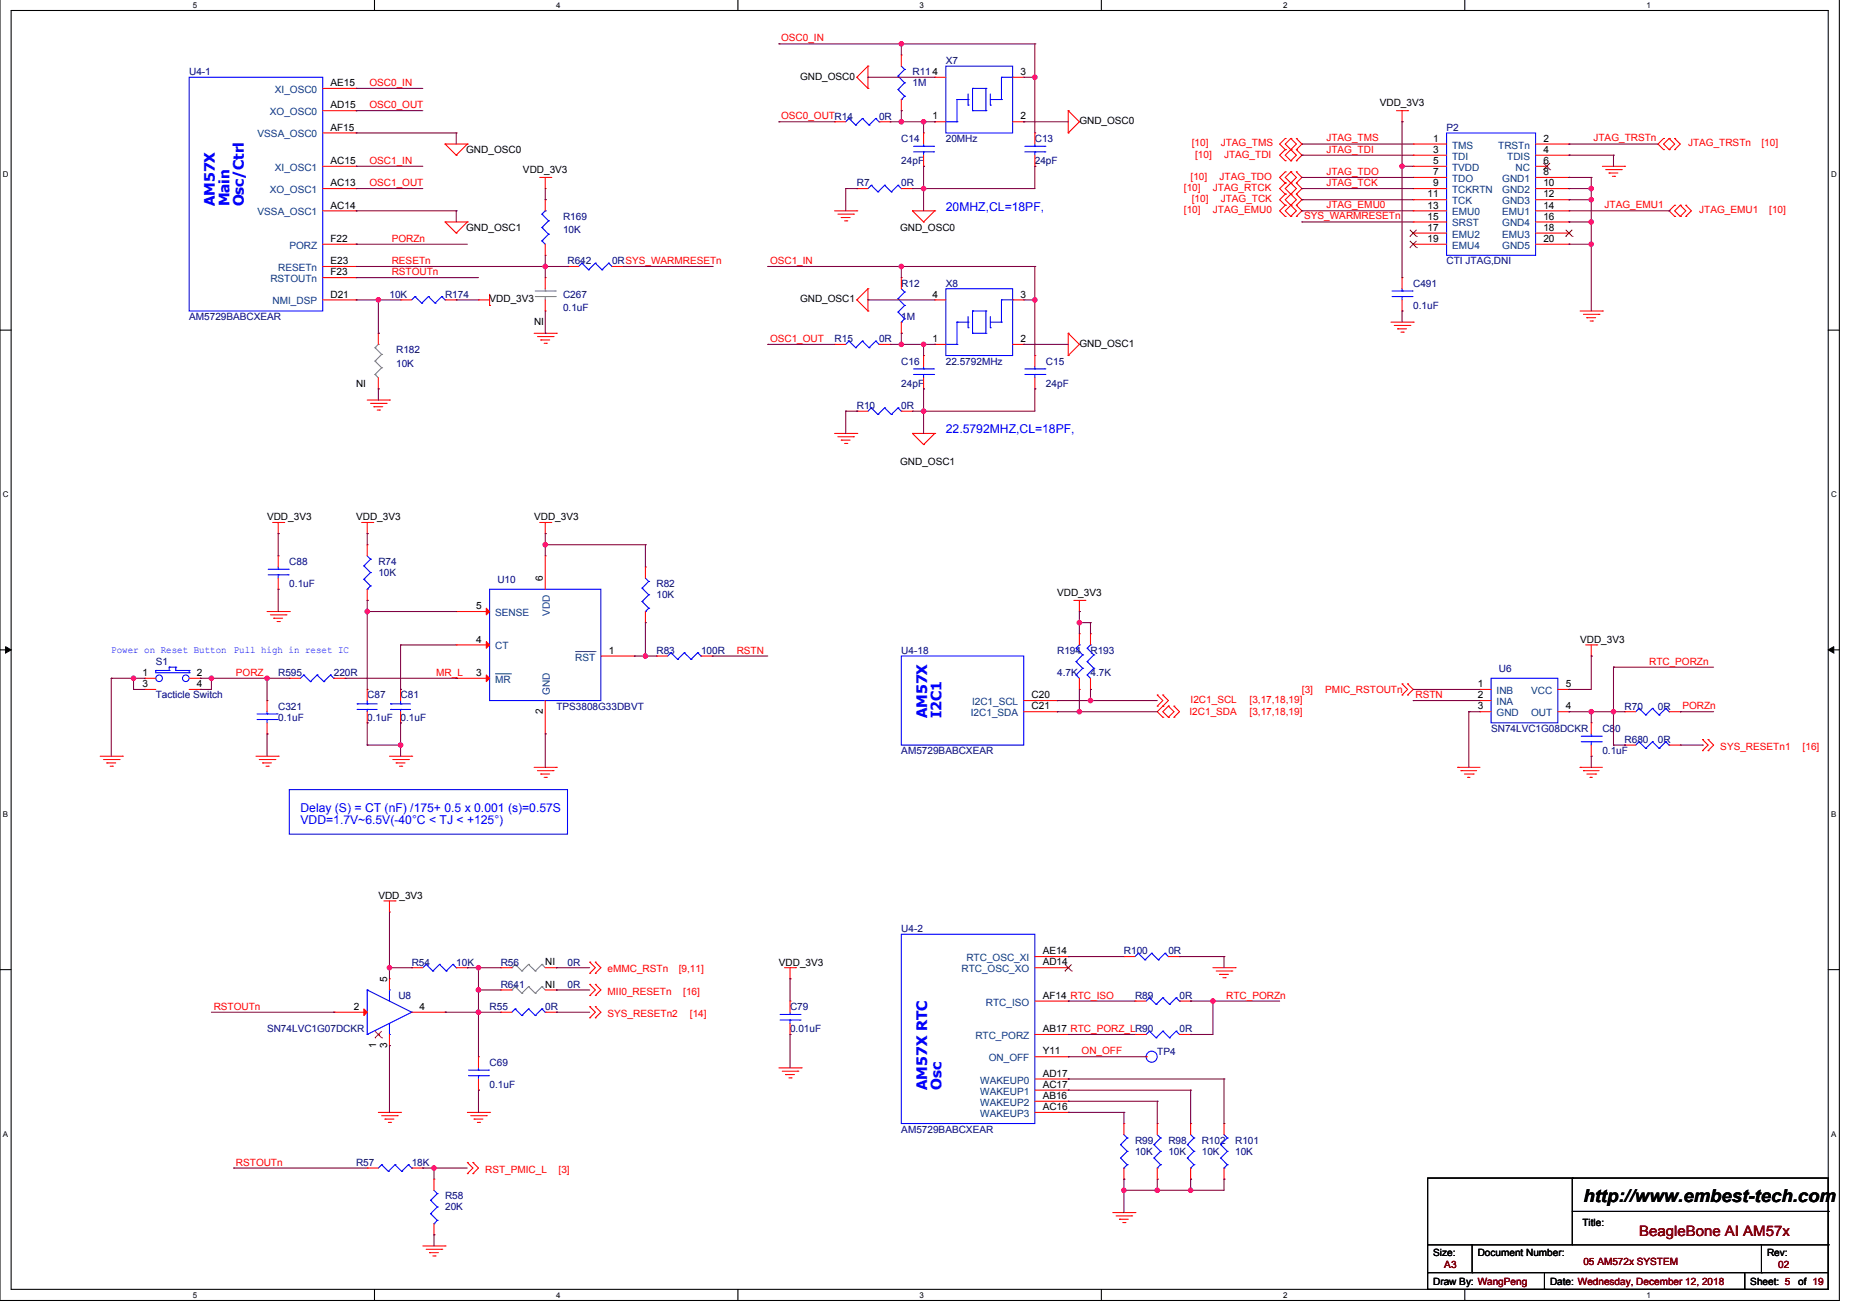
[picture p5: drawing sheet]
<svg xmlns="http://www.w3.org/2000/svg" width="297mm" height="210mm" viewBox="0 0 297 210" stroke-linecap="round" stroke-linejoin="round" font-family="sans-serif">
<defs><g id="words">
<text font-size="2.8" x="253" y="192">http://www.embest-tech.com</text>
<g font-size="2.3" fill="#00f">
<text x="34.4" y="33" transform="rotate(-90 34.4 33)">AM57X</text>
<text x="36.7" y="33" transform="rotate(-90 36.7 33)">Main</text>
<text x="39" y="33" transform="rotate(-90 39 33)">Osc/Ctrl</text>
<text x="148.1" y="114.8" transform="rotate(-90 148.1 114.8)">AM57X</text>
<text x="150.5" y="114.8" transform="rotate(-90 150.5 114.8)">I2C1</text>
<text x="148.1" y="174.1" transform="rotate(-90 148.1 174.1)">AM57X RTC</text>
<text x="150.5" y="174.1" transform="rotate(-90 150.5 174.1)">Osc</text>
</g>
<text font-size="2.3" fill="#800000" x="261.9" y="197.4">BeagleBone AI AM57x</text>
<g font-size="1.9" fill="#00f">
<text x="151.1" y="33.6">20MHZ,CL=18PF,</text>
<text x="151.1" y="69.2">22.5792MHZ,CL=18PF,</text>
<text x="48" y="129.7">Delay (S) = CT (nF) /175+ 0.5 x 0.001 (s)=0.57S</text>
<text x="48" y="131.7">VDD=1.7V~6.5V(-40°C &lt; TJ &lt; +125°)</text>
</g>
<g font-size="1.6" fill="#f00">
<text x="124.8" y="6.6">OSC0_IN</text>
<text x="59" y="13.7">OSC0_IN</text>
<text x="59" y="17.3">OSC0_OUT</text>
<text x="124.8" y="19">OSC0_OUTR14</text>
<text x="190.4" y="23.4">[10]</text>
<text x="195.1" y="23.4">JTAG_TMS</text>
<text x="211.9" y="22.6">JTAG_TMS</text>
<text x="254.6" y="22.6">JTAG_TRSTn</text>
<text x="269.7" y="23.4">JTAG_TRSTn</text>
<text x="281.5" y="23.4">[10]</text>
<text x="59" y="29.7">OSC1_OUT</text>
<text x="59" y="26.2">OSC1_IN</text>
<text x="190.2" y="28.7">[10]</text>
<text x="191" y="25.2">[10]</text>
<text x="194.9" y="28.7">JTAG_TDO</text>
<text x="195.6" y="25.2">JTAG_TDI</text>
<text x="211.9" y="27.9">JTAG_TDO</text>
<text x="211.9" y="24.4">JTAG_TDI</text>
<text x="211.9" y="29.7">JTAG_TCK</text>
<text x="189.2" y="30.5">[10]</text>
<text x="189.2" y="34.1">[10]</text>
<text x="190.4" y="32.3">[10]</text>
<text x="193.8" y="30.5">JTAG_RTCK</text>
<text x="193.8" y="34.1">JTAG_EMU0</text>
<text x="195.1" y="32.3">JTAG_TCK</text>
<text x="208.4" y="35">SYS_WARMRESETn</text>
<text x="211.9" y="33.3">JTAG_EMU0</text>
<text x="256.4" y="33.3">JTAG_EMU1</text>
<text x="271.5" y="34.1">JTAG_EMU1</text>
<text x="282.7" y="34.1">[10]</text>
<text x="62.6" y="38.7">PORZn</text>
<text x="62.6" y="42.2">RESETn</text>
<text x="62.6" y="44">RSTOUTn</text>
<text x="123" y="42.2">OSC1_IN</text>
<text x="123" y="54.6">OSC1_OUT</text>
<text x="37.7" y="108">PORZ</text>
<text x="69.7" y="107.9">MR_L</text>
<text x="117.7" y="104.4">RSTN</text>
<text x="263.5" y="106.2">RTC_PORZn</text>
<text x="190.2" y="112.3">I2C1_SCL</text>
<text x="199.7" y="112.3">[3,17,18,19]</text>
<text x="208" y="110.7">[3]</text>
<text x="211.8" y="110.7">PMIC_RSTOUTn</text>
<text x="226.2" y="111.6">RSTN</text>
<text x="268.8" y="113.3">PORZn</text>
<text x="190.1" y="114.2">I2C1_SDA</text>
<text x="199.7" y="114.2">[3,17,18,19]</text>
<text x="274.9" y="119.8">SYS_RESETn1</text>
<text x="288" y="119.8">[16]</text>
<text x="97.1" y="155.3">eMMC_RSTn</text>
<text x="108.5" y="155.3">[9,11]</text>
<text x="34.1" y="161.3">RSTOUTn</text>
<text x="97.1" y="158.9">MII0_RESETn</text>
<text x="109.2" y="158.9">[16]</text>
<text x="195.9" y="159.5">RTC_PORZn</text>
<text x="97.1" y="162.4">SYS_RESETn2</text>
<text x="110.2" y="162.4">[14]</text>
<text x="172.8" y="168.4">ON_OFF</text>
<text x="37.7" y="186.2">RSTOUTn</text>
<text x="77.5" y="187.3">RST_PMIC_L</text>
<text x="89.3" y="187.3">[3]</text>
</g>
<g font-size="1.6" fill="#000080">
<text x="151.1" y="10.2">X7</text>
<text x="30.2" y="12">U4-1</text>
<text x="145.8" y="12">R114</text>
<text x="145.8" y="13.8">1M</text>
<text x="140.5" y="19.1">0R</text>
<text x="144" y="22.7">C14</text>
<text x="151.1" y="22.7">20MHz</text>
<text x="165.4" y="22.7">C13</text>
<text x="231.1" y="20.9">P2</text>
<text x="136.9" y="29.8">R7</text>
<text x="144" y="29.8">0R</text>
<text x="144" y="26.2">24pF</text>
<text x="165.4" y="26.2">24pF</text>
<text x="90" y="35.1">R169</text>
<text x="90" y="37.3">10K</text>
<text x="62.2" y="47.6">10K</text>
<text x="71.1" y="47.6">R174</text>
<text x="90" y="47.6">C267</text>
<text x="90.7" y="42.2">R642</text>
<text x="97.8" y="42.2">0RSYS_WARMRESETn</text>
<text x="144" y="45.8">R12</text>
<text x="151.1" y="45.8">X8</text>
<text x="225.8" y="45.8">C491</text>
<text x="231.1" y="42.2">CTI JTAG,DNI</text>
<text x="30.2" y="51.1">AM5729BABCXEAR</text>
<text x="90" y="49.7">0.1uF</text>
<text x="144" y="51.1">1M</text>
<text x="225.8" y="49.3">0.1uF</text>
<text x="63.3" y="56.5">R182</text>
<text x="63.3" y="58.6">10K</text>
<text x="133.3" y="54.7">R15</text>
<text x="140.5" y="54.7">0R</text>
<text x="144" y="58.2">C16</text>
<text x="151.1" y="58.2">22.5792MHz</text>
<text x="167.1" y="58.2">C15</text>
<text x="136.9" y="65.3">R10</text>
<text x="144" y="61.8">24pF</text>
<text x="144" y="65.3">0R</text>
<text x="167.1" y="61.8">24pF</text>
<text x="46.2" y="90.2">C88</text>
<text x="46.2" y="93.8">0.1uF</text>
<text x="60.5" y="90.2">R74</text>
<text x="60.5" y="92">10K</text>
<text x="79.5" y="93.1">U10</text>
<text x="104.9" y="93.8">R82</text>
<text x="104.9" y="95.6">10K</text>
<text x="24.9" y="106.2">S1</text>
<text x="104.9" y="104.5">R83</text>
<text x="112" y="104.5">100R</text>
<text x="144" y="104.5">U4-18</text>
<text x="168.9" y="104.5">R194</text>
<text x="174.2" y="104.5">R193</text>
<text x="239.5" y="107.3">U6</text>
<text x="24.9" y="111.6">Tacticle Switch</text>
<text x="44.4" y="108">R595</text>
<text x="44.4" y="113.4">C321</text>
<text x="53.3" y="108">220R</text>
<text x="58.7" y="111.6">C87</text>
<text x="64" y="111.6">C81</text>
<text x="88.9" y="113.4">TPS3808G33DBVT</text>
<text x="168.9" y="108">4.7K</text>
<text x="174.2" y="108">4.7K</text>
<text x="259.6" y="113.4">R70</text>
<text x="264.9" y="113.4">0R</text>
<text x="44.4" y="115.1">0.1uF</text>
<text x="58.7" y="115.1">0.1uF</text>
<text x="64" y="115.1">0.1uF</text>
<text x="238.3" y="116.9">SN74LVC1G08DCKR</text>
<text x="256" y="116.9">C80</text>
<text x="259.6" y="118.7">R680</text>
<text x="264.9" y="118.7">0R</text>
<text x="144" y="120.5">AM5729BABCXEAR</text>
<text x="256" y="120.5">0.1uF</text>
<text x="144" y="148.9">U4-2</text>
<text x="65.8" y="154.2">R54</text>
<text x="72.9" y="154.2">10K</text>
<text x="80" y="154.2">R56</text>
<text x="90.7" y="154.2">0R</text>
<text x="179.6" y="152.5">R100</text>
<text x="186.7" y="152.5">0R</text>
<text x="63.6" y="159.6">U8</text>
<text x="78.2" y="161.4">R55</text>
<text x="80" y="157.8">R641</text>
<text x="87.1" y="161.4">0R</text>
<text x="90.7" y="157.8">0R</text>
<text x="126.2" y="161.4">C79</text>
<text x="181.4" y="159.6">R89</text>
<text x="188.5" y="159.6">0R</text>
<text x="42.7" y="164.9">SN74LVC1G07DCKR</text>
<text x="126.2" y="164.9">0.01uF</text>
<text x="188.5" y="164.9">0R</text>
<text x="78.2" y="170.2">C69</text>
<text x="78.2" y="173.8">0.1uF</text>
<text x="184.9" y="168.5">TP4</text>
<text x="144" y="180.9">AM5729BABCXEAR</text>
<text x="181.4" y="182.7">R99</text>
<text x="181.4" y="184.5">10K</text>
<text x="186.7" y="182.7">R98</text>
<text x="186.7" y="184.5">10K</text>
<text x="192" y="182.7">R102</text>
<text x="192" y="184.5">10K</text>
<text x="197.4" y="182.7">R101</text>
<text x="197.4" y="184.5">10K</text>
<text x="56.9" y="186.2">R57</text>
<text x="65.8" y="186.2">18K</text>
<text x="71.1" y="191.6">R58</text>
<text x="71.1" y="193.4">20K</text>
</g>
<g font-size="1.6">
<text x="163" y="12">3</text>
<text x="52.8" y="13.8">AE15</text>
<text x="52.8" y="17.3">AD15</text>
<text x="127.8" y="12.7">GND_OSC0</text>
<text x="220.5" y="17">VDD_3V3</text>
<text x="52.8" y="20.9">AF15</text>
<text x="149" y="19.1">1</text>
<text x="163" y="19.1">2</text>
<text x="172.5" y="19.8">GND_OSC0</text>
<text x="229" y="22.6">1</text>
<text x="246.6" y="22.6">2</text>
<text x="52.8" y="26.2">AC15</text>
<text x="52.8" y="29.8">AC13</text>
<text x="74.5" y="24.5">GND_OSC0</text>
<text x="83.6" y="27.6">VDD_3V3</text>
<text x="229" y="24.4">3</text>
<text x="229" y="26.2">5</text>
<text x="229" y="28">7</text>
<text x="229" y="29.8">9</text>
<text x="246.6" y="24.4">4</text>
<text x="246.6" y="26.2">6</text>
<text x="246.6" y="28">8</text>
<text x="246.6" y="29.8">10</text>
<text x="52.8" y="33.3">AC14</text>
<text x="228.1" y="31.5">11</text>
<text x="228.1" y="33.3">13</text>
<text x="228.1" y="35.1">15</text>
<text x="246.6" y="31.5">12</text>
<text x="246.6" y="33.3">14</text>
<text x="246.6" y="35.1">16</text>
<text x="52.8" y="38.6">F22</text>
<text x="74.5" y="36.9">GND_OSC1</text>
<text x="143.8" y="36.9">GND_OSC0</text>
<text x="228.1" y="36.9">17</text>
<text x="228.1" y="38.6">19</text>
<text x="246.6" y="36.9">18</text>
<text x="246.6" y="38.6">20</text>
<text x="52.8" y="42.2">E23</text>
<text x="52.8" y="47.5">D21</text>
<text x="52.8" y="44">F23</text>
<text x="149" y="47.5">4</text>
<text x="163" y="47.5">3</text>
<text x="78.2" y="48.3">VDD_3V3</text>
<text x="85.3" y="52">NI</text>
<text x="127.8" y="48.3">GND_OSC1</text>
<text x="149" y="54.6">1</text>
<text x="163" y="54.6">2</text>
<text x="172.5" y="55.4">GND_OSC1</text>
<text x="56.9" y="61.8">NI</text>
<text x="143.8" y="74.2">GND_OSC1</text>
<text x="42.7" y="83.1">VDD_3V3</text>
<text x="56.9" y="83.1">VDD_3V3</text>
<text x="85.3" y="83.1">VDD_3V3</text>
<text x="86.8" y="92.9" transform="rotate(-90 86.8 92.9)">6</text>
<text x="168.9" y="95.2">VDD_3V3</text>
<text x="76.1" y="97.3">5</text>
<text x="22.8" y="108">1</text>
<text x="31.5" y="108">2</text>
<text x="76.1" y="102.7">4</text>
<text x="76.1" y="108">3</text>
<text x="97.3" y="104.4">1</text>
<text x="252.5" y="102.7">VDD_3V3</text>
<text x="22.8" y="109.8">3</text>
<text x="31.5" y="109.8">4</text>
<text x="164.8" y="111.5">C20</text>
<text x="164.8" y="113.3">C21</text>
<text x="236.1" y="109.8">1</text>
<text x="236.1" y="111.5">2</text>
<text x="236.1" y="113.3">3</text>
<text x="250.2" y="109.8">5</text>
<text x="250.2" y="113.3">4</text>
<text x="86.8" y="114" transform="rotate(-90 86.8 114)">2</text>
<text x="60.5" y="143.6">VDD_3V3</text>
<text x="87.1" y="154.2">NI</text>
<text x="124.5" y="154.2">VDD_3V3</text>
<text x="166.6" y="152.4">AE14</text>
<text x="166.6" y="154.2">AD14</text>
<text x="56.5" y="161.3">2</text>
<text x="61.9" y="156.9" transform="rotate(-90 61.9 156.9)">5</text>
<text x="67" y="161.3">4</text>
<text x="87.1" y="157.8">NI</text>
<text x="166.6" y="159.5">AF14 RTC_ISO</text>
<text x="60.1" y="167.4" transform="rotate(-90 60.1 167.4)">1</text>
<text x="61.9" y="167.4" transform="rotate(-90 61.9 167.4)">3</text>
<text x="166.6" y="164.9">AB17 RTC_PORZ_LR90</text>
<text x="166.6" y="168.4">Y11</text>
<text x="166.6" y="172">AD17</text>
<text x="166.6" y="173.8">AC17</text>
<text x="166.6" y="175.5">AB16</text>
<text x="166.6" y="177.3">AC16</text>
<text x="252.8" y="195.8">Title:</text>
<text x="229" y="200.7">Size:</text>
<text x="236.1" y="200.7">Document Number:</text>
<text x="282.3" y="200.7">Rev:</text>
<text x="229" y="205.3">Draw By: WangPeng</text>
<text x="247.7" y="205.3">Date: Wednesday, December 12, 2018</text>
<text x="279.7" y="205.3">Sheet: 5</text>
<text x="287.3" y="205.3">of 19</text>
</g>
<g font-size="1.6" fill="#004080">
<text x="43.9" y="14.8">XI_OSC0</text>
<text x="41.2" y="22">VSSA_OSC0</text>
<text x="43.1" y="18.4">XO_OSC0</text>
<text x="232" y="23.7">TMS</text>
<text x="239.4" y="23.7">TRSTn</text>
<text x="43.9" y="27.3">XI_OSC1</text>
<text x="232" y="25.5">TDI</text>
<text x="232" y="27.3">TVDD</text>
<text x="232" y="29.1">TDO</text>
<text x="240" y="29.1">GND1</text>
<text x="240.8" y="25.5">TDIS</text>
<text x="242.2" y="27.3">NC</text>
<text x="41.2" y="34.4">VSSA_OSC1</text>
<text x="43.1" y="30.8">XO_OSC1</text>
<text x="232" y="30.8">TCKRTN</text>
<text x="232" y="32.6">TCK</text>
<text x="232" y="34.4">EMU0</text>
<text x="240" y="34.4">EMU1</text>
<text x="240" y="30.8">GND2</text>
<text x="240" y="32.6">GND3</text>
<text x="46.2" y="39.7">PORZ</text>
<text x="232" y="36.2">SRST</text>
<text x="232" y="38">EMU2</text>
<text x="232" y="39.7">EMU4</text>
<text x="240" y="38">EMU3</text>
<text x="240" y="36.2">GND4</text>
<text x="240" y="39.7">GND5</text>
<text x="43.2" y="45.1">RSTOUTn</text>
<text x="44.4" y="43.3">RESETn</text>
<text x="43.6" y="48.6">NMI_DSP</text>
<text x="79.1" y="98.4">SENSE</text>
<text x="87.9" y="98.4" transform="rotate(-90 87.9 98.4)">VDD</text>
<text x="79.1" y="103.7">CT</text>
<text x="91.9" y="105.5">RST</text>
<text x="79.1" y="109.1">MR</text>
<text x="87.9" y="111" transform="rotate(-90 87.9 111)">GND</text>
<text x="155.3" y="112.6">I2C1_SCL</text>
<text x="239.1" y="110.9">INB</text>
<text x="239.1" y="112.6">INA</text>
<text x="244.7" y="110.9">VCC</text>
<text x="155.1" y="114.4">I2C1_SDA</text>
<text x="239.1" y="114.4">GND</text>
<text x="244.7" y="114.4">OUT</text>
<text x="153.6" y="155.3">RTC_OSC_XO</text>
<text x="154.4" y="153.5">RTC_OSC_XI</text>
<text x="157.5" y="160.6">RTC_ISO</text>
<text x="155.9" y="166">RTC_PORZ</text>
<text x="156.6" y="173.1">WAKEUP0</text>
<text x="158" y="169.5">ON_OFF</text>
<text x="156.6" y="174.9">WAKEUP1</text>
<text x="156.6" y="176.6">WAKEUP2</text>
<text x="156.6" y="178.4">WAKEUP3</text>
</g>
<text font-size="1.6" fill="#00f" x="17.8" y="104.3">Power on Reset Button Pull high in reset IC</text>
<g font-size="1.6" fill="#800000">
<text x="230.8" y="202.6">A3</text>
<text x="253" y="202.1">05 AM572x SYSTEM</text>
<text x="284.1" y="202.6">02</text>
</g>
<g font-size="1.3">
<text x="30.8" y="1.2">5</text>
<text x="88.9" y="1.2">4</text>
<text x="146.9" y="1.2">3</text>
<text x="205" y="1.2">2</text>
<text x="263.1" y="1.2">1</text>
<text x=".4" y="28.3">D</text>
<text x="292.6" y="28.3">D</text>
<text x=".4" y="79.4">C</text>
<text x="292.6" y="79.4">C</text>
<text x=".4" y="130.5">B</text>
<text x="292.6" y="130.5">B</text>
<text x=".4" y="181.6">A</text>
<text x="292.6" y="181.6">A</text>
<text x="30.8" y="207.3">5</text>
<text x="88.9" y="207.3">4</text>
<text x="146.9" y="207.3">3</text>
<text x="205" y="207.3">2</text>
<text x="263.1" y="207.3">1</text>
</g>
</g></defs>
<path d="M0 -.1v207.8h293.9v-207.8M1.8 1.7h290.3v204.3h-290.3z" fill="none" stroke="#000" stroke-width=".17"/>
<g fill="#fff">
<path d="M30.8 .1h.7v1.4h-.7z"/>
<path d="M30.8 206.1h.7v1.5h-.7z"/>
</g>
<path d="M59.8 -.1v1.8M59.8 206v1.7" fill="none" stroke="#000" stroke-width=".17"/>
<g fill="#fff">
<path d="M88.9 .1h.7v1.4h-.7z"/>
<path d="M88.9 206.1h.7v1.5h-.7z"/>
</g>
<path d="M117.9 -.1v1.8M117.9 206v1.7" fill="none" stroke="#000" stroke-width=".17"/>
<g fill="#fff">
<path d="M146.9 .1h.7v1.4h-.7z"/>
<path d="M146.9 206.1h.7v1.5h-.7z"/>
</g>
<path d="M176 -.1v1.8M176 206v1.7" fill="none" stroke="#000" stroke-width=".17"/>
<g fill="#fff">
<path d="M205 .1h.7v1.4h-.7z"/>
<path d="M205 206.1h.7v1.5h-.7z"/>
</g>
<path d="M234.1 -.1v1.8M234.1 206v1.7" fill="none" stroke="#000" stroke-width=".17"/>
<g fill="#fff">
<path d="M263.1 .1h.7v1.4h-.7z"/>
<path d="M263.1 206.1h.7v1.5h-.7z"/>
<path d="M.4 27.2h1v1.4h-1z"/>
<path d="M292.6 27.2h.9v1.4h-.9z"/>
<path d="M.4 78.3h1v1.4h-1z"/>
<path d="M292.6 78.3h.9v1.4h-.9z"/>
</g>
<path d="M0 52.7h1.8M292.1 52.7h1.8" fill="none" stroke="#000" stroke-width=".17"/>
<g fill="#fff">
<path d="M.4 129.3h.9v1.5h-.9z"/>
<path d="M292.6 129.3h.8v1.5h-.8z"/>
</g>
<path d="M0 103.8h1.8M292.1 103.8h1.8" fill="none" stroke="#000" stroke-width=".17"/>
<path d="M.9 103.3l.9 .5-.9 .5zM292.1 103.8l.9-.5v1z" fill="#000" stroke="#000" stroke-width=".16"/>
<g fill="#fff">
<path d="M.4 180.4h.9v1.4h-.9z"/>
<path d="M292.6 180.4h.8v1.4h-.8z"/>
</g>
<g fill="none" stroke="#000" stroke-width=".17">
<path d="M0 154.9h1.8M292.1 154.9h1.8M228.1 188.2h64v17.8h-64zM228.1 198.9h64M235.2 198.9v4.4M251.2 188.2h.1M251.2 188.2v10.7M251.2 193.5h40.9M281.5 198.9v4.4M292.1 198.9h.1M292.1 193.5h.1M228.1 203.3h.1"/>
<path d="M228.1 203.3h64M235.2 203.3h.1M246.8 206h.1M246.8 203.3v2.7M278.8 206h.1M278.8 203.3v2.7M281.5 203.3h.1"/>
</g>
<g fill="none" stroke="#00f" stroke-width=".17">
<path d="M30.2 12.3h21.4v37.4h-21.4zM135.7 18.9h.1M135.7 18.9l-.6 .6M135.7 18.9l1 1.1M136.7 20h.1M137.8 18.9h.1M137.8 18.9l-1.1 1.1M137.8 18.9l1.1 1.1M138.9 20h.1M139.9 18.9h.1M139.9 18.9l-1 1.1M139.9 18.9l.6 .6"/>
<path d="M140.5 19.5h.1M143.5 12.2h.1M143.5 14.3h.1M143.5 12.2l1 1M143.5 14.3l1 1.1M144 15.9h.1M144 10.6l.5 .5M144.5 11.1h.1M144.5 13.2h.1M144.5 15.4h.1M144.5 11.1l-1 1.1M144.5 13.2l-1 1.1"/>
<path d="M144.5 15.4l-.5 .5M151.1 10.6h10.7v10.6h-10.7zM151.1 19.5h1.8M152.9 19.5h.1M152.9 15.9h.1M152.9 15.9h1.8M152.9 15.9v3.6M154.7 16.8h.1M154.7 15.9h.1M154.7 15v1.8M155.4 17.7h.1M155.4 14.1h.1"/>
<path d="M155.4 14.1v3.6M155.4 17.7h2.1M155.4 14.1h2.1M157.5 17.7h.1M157.5 14.1h.1M157.5 14.1v3.6M158.2 16.8h.1M158.2 15v1.8M158.2 15.9h1.8M160 15.9h.1M160 12.3h.1M160 12.3v3.6"/>
<path d="M160 12.3h1.8M161.8 12.3h.1M86.6 38.5h.1M86.6 36.3h.1M86.6 34.2h.1M86.6 38.5l.5 .5M86.6 36.3l1.1 1.1M86.6 34.2l1.1 1.1M87.1 33.7h.1M87.1 33.7l-.5 .5M87.7 37.4h.1M87.7 35.3h.1"/>
<path d="M87.7 37.4l-1.1 1.1M87.7 35.3l-1.1 1M139.2 29.6h.1M139.2 29.6l-.5 .5M139.2 29.6l1.1 1.1M140.3 30.7h.1M141.4 29.6h.1M141.4 29.6l-1.1 1.1M141.4 29.6l1 1.1M142.4 30.7h.1M143.5 29.6h.1M143.5 29.6l-1.1 1.1"/>
<path d="M143.5 29.6l.5 .5M144 30.1h.1M146 23.4h3.2M146 24.3h3.2M147.6 24.3h.1M147.6 23.4h.1M147.6 23v.4M147.6 24.3v.5M149.2 23.4h.1M149.2 24.3h.1M163.8 23.4h3.2M163.8 24.3h3.2"/>
<path d="M165.4 24.3h.1M165.4 23.4h.1M165.4 23v.4M165.4 24.3v.5M167 23.4h.1M167 24.3h.1M231.1 21.2h14.3v19.6h-14.3zM66.3 47.4h.1M66.3 47.4l-.5 .5M66.3 47.4l1.1 1M67.4 48.4h.1M68.5 47.4h.1"/>
<path d="M68.5 47.4l-1.1 1M68.5 47.4l1 1M69.5 48.4h.1M70.6 47.4h.1M70.6 47.4l-1.1 1M70.6 47.4l.5 .5M71.1 47.9h.1M93 42h.1M93 42l-.5 .6M93 42l1.1 1.1M94.1 43.1h.1M95.1 42h.1"/>
<path d="M95.1 42l-1 1.1M95.1 42l1.1 1.1M96.2 43.1h.1M97.3 42h.1M97.3 42l-1.1 1.1M97.3 42l.5 .6M97.8 42.6h.1M135.7 54.5h.1M135.7 54.5l-.6 .5M135.7 54.5l1 1M136.7 55.5h.1M137.8 54.5h.1"/>
<path d="M137.8 54.5l-1.1 1M137.8 54.5l1.1 1M138.9 55.5h.1M139.9 54.5h.1M139.9 54.5l-1 1M139.9 54.5l.6 .5M140.5 55h.1M143.5 47.7h.1M143.5 49.9h.1M143.5 47.7l1 1.1M143.5 49.9l1 1M144 51.5h.1"/>
<path d="M144 46.1l.5 .6M144.5 46.7h.1M144.5 48.8h.1M144.5 50.9h.1M144.5 46.7l-1 1M144.5 48.8l-1 1.1M144.5 50.9l-.5 .6M146 58.9h3.2M146 59.8h3.2M147.6 59.8h.1M147.6 58.9h.1M147.6 58.6v.3"/>
<path d="M147.6 59.8v.5M149.2 58.9h.1M149.2 59.8h.1M151.1 46.1h10.7v10.7h-10.7zM151.1 55h1.8M152.9 55h.1M152.9 51.5h.1M152.9 51.5v3.5M152.9 51.5h1.8M154.7 52.3h.1M154.7 51.5h.1M154.7 50.6v1.7"/>
<path d="M155.4 53.2h.1M155.4 49.7h.1M155.4 49.7v3.5M155.4 53.2h2.1M155.4 49.7h2.1M157.5 53.2h.1M157.5 49.7h.1M157.5 49.7v3.5M158.2 52.3h.1M158.2 50.6v1.7M158.2 51.5h1.8M160 51.5h.1"/>
<path d="M160 47.9h.1M160 47.9v3.6M160 47.9h1.8M161.8 47.9h.1M163.8 58.9h3.2M163.8 59.8h3.2M165.4 59.8h.1M165.4 58.9h.1M165.4 58.6v.3M165.4 59.8v.5M167 58.9h.1M167 59.8h.1"/>
<path d="M222.4 46.5h3.2M222.4 47.4h3.2M224 47.4h.1M224 46.5h.1M224 46.1v.4M224 47.4v.5M225.6 46.5h.1M225.6 47.4h.1M139.2 65.2h.1M139.2 65.2l-.5 .5M139.2 65.2l1.1 1M140.3 66.2h.1"/>
<path d="M141.4 65.2h.1M141.4 65.2l-1.1 1M141.4 65.2l1 1M142.4 66.2h.1M143.5 65.2h.1M143.5 65.2l-1.1 1M143.5 65.2l.5 .5M144 65.7h.1M42.9 90.9h3.1M42.9 91.8h3.1M44.4 91.8h.1M44.4 90.9h.1"/>
<path d="M44.4 90.6v.3M44.4 91.8v.6M46 90.9h.1M46 91.8h.1M58.1 90.4h.1M58.1 92.5h.1M58.1 90.4l1.1 1.1M58.1 92.5l1.1 1.1M58.7 94.1h.1M58.7 88.8l.5 .5M59.2 89.3h.1M59.2 91.5h.1"/>
<path d="M59.2 93.6h.1M59.2 89.3l-1.1 1.1M59.2 91.5l-1.1 1M59.2 93.6l-.5 .5M78.2 94.1h17.8v17.8h-17.8zM102.6 94h.1M102.6 96.1h.1M102.6 94l1.1 1M102.6 96.1l1.1 1.1M103.1 97.7h.1M103.1 92.4l.6 .5M103.7 92.9h.1"/>
<path d="M103.7 95h.1M103.7 97.2h.1M103.7 92.9l-1.1 1.1M103.7 95l-1.1 1.1M103.7 97.2l-.6 .5M24.9 107.1h.1M24.9 107.1v.4h5.3M24.9 107.1h2.1M27 106.6h.1M27 107.1h.1M27 106.6h1.1M27 106.6v.5"/>
<path d="M28.1 107.1h.1M28.1 106.6h.1M28.1 107.1h2.1M28.1 106.6v.5M30.2 107.5h.1M30.2 107.1h.1M30.2 107.1v.4M41.1 114h3.2M41.1 114.9h3.2M42.7 114.9h.1M42.7 114h.1M42.7 113.7v.3"/>
<path d="M42.7 114.9v.6M44.3 114h.1M44.3 114.9h.1M48.5 107.8h.1M48.5 107.8l-.5 .6M48.5 107.8l1.1 1.1M49.6 108.9h.1M50.7 107.8h.1M50.7 107.8l-1.1 1.1M50.7 107.8l1 1.1M51.7 108.9h.1M52.8 107.8h.1"/>
<path d="M52.8 107.8l-1.1 1.1M52.8 107.8l.5 .6M53.3 108.4h.1M57.1 113.3h.1M57.1 112.4h.1M57.1 113.3h3.2M57.1 112.4h3.2M58.7 112.4h.1M58.7 113.3h.1M58.7 111.9v.5M58.7 113.3v.4M62.4 113.3h.1"/>
<path d="M62.4 112.4h.1M62.4 113.3h3.2M62.4 112.4h3.2M64 112.4h.1M64 113.3h.1M64 111.9v.5M64 113.3v.4M107.2 104.3h.1M107.2 104.3l-.5 .5M107.2 104.3l1.1 1M108.3 105.3h.1M109.3 104.3h.1"/>
<path d="M109.3 104.3l-1 1M109.3 104.3l1.1 1M110.4 105.3h.1M111.5 104.3h.1M111.5 104.3l-1.1 1M111.5 104.3l.5 .5M112 104.8h.1M144 104.8h19.6v14.2h-19.6zM171.9 107.8h.1M171.9 105.7h.1M171.9 103.6h.1M171.9 107.8l.6 .6"/>
<path d="M171.9 105.7l1.1 1.1M171.9 103.6l1.1 1M172.5 103h.1M172.5 103l-.6 .6M173 106.8h.1M173 104.6h.1M173 106.8l-1.1 1M173 104.6l-1.1 1.1M173.7 107.8h.1M173.7 105.7h.1M173.7 103.6h.1M173.7 107.8l.5 .6"/>
<path d="M173.7 105.7l1.1 1.1M173.7 103.6l1.1 1M174.2 103h.1M174.2 103l-.5 .6M174.8 106.8h.1M174.8 104.6h.1M174.8 106.8l-1.1 1M174.8 104.6l-1.1 1.1M238.3 108.4h10.6v7.1h-10.6zM252.7 117.6h3.2M252.7 118.5h3.2M254.3 118.5h.1"/>
<path d="M254.3 117.6h.1M254.3 117.2v.4M254.3 118.5v.5M255.9 117.6h.1M255.9 118.5h.1M261.9 113.2h.1M261.9 118.5h.1M261.9 113.2l-.5 .5M261.9 113.2l1.1 1M261.9 118.5l-.5 .5M261.9 118.5l1.1 1.1M263 114.2h.1"/>
<path d="M263 119.6h.1M264 113.2h.1M264 118.5h.1M264 113.2l-1 1M264 113.2l1.1 1M264 118.5l-1 1.1M264 118.5l1.1 1.1M265.1 114.2h.1M265.1 119.6h.1M266.2 113.2h.1M266.2 118.5h.1M266.2 113.2l-1.1 1"/>
<path d="M266.2 113.2l.5 .5M266.2 118.5l-1.1 1.1M266.2 118.5l.5 .5M266.7 113.7h.1M266.7 119h.1M46.2 126.1h44.5v7.1h-44.5zM58.7 158.1h.1M58.7 158.1v7.2M58.7 158.1l7.1 3.6M62.2 158.1h.1M62.2 158.1v1.8M68.1 154.1h.1"/>
<path d="M68.1 154.1l-.5 .5M68.1 154.1l1.1 1M69.2 155.1h.1M70.2 154.1h.1M70.2 154.1l-1 1M70.2 154.1l1.1 1M71.3 155.1h.1M72.4 154.1h.1M72.4 154.1l-1.1 1M72.4 154.1l.5 .5M72.9 154.6h.1M144 149.2h21.4v30.3h-21.4z"/>
<path d="M181.9 152.3h.1M181.9 152.3l-.5 .5M181.9 152.3l1.1 1M183 153.3h.1M183.7 159.4h.1M183.7 159.4l-.6 .5M183.7 159.4l1 1M184 152.3h.1M184 152.3l-1 1M184 152.3l1.1 1M185.1 153.3h.1M185.8 159.4h.1"/>
<path d="M185.8 159.4l-1.1 1M185.8 159.4l1.1 1M186.2 152.3h.1M186.2 152.3l-1.1 1M186.2 152.3l.5 .5M186.7 152.8h.1M187.9 159.4h.1M187.9 159.4l-1 1M187.9 159.4l.6 .5M188.5 159.9h.1M58.7 165.3h.1M62.2 165.3h.1"/>
<path d="M62.2 163.5v1.8M65.8 161.7h.1M65.8 161.7l-7.1 3.6M74.9 170.9h3.2M74.9 171.8h3.2M76.5 171.8h.1M76.5 170.9h.1M76.5 170.6v.3M76.5 171.8v.6M78.1 170.9h.1M78.1 171.8h.1M82.3 161.2h.1"/>
<path d="M82.3 161.2l-.5 .5M82.3 161.2l1.1 1M83.4 162.2h.1M84.5 161.2h.1M84.5 161.2l-1.1 1M84.5 161.2l1 1M85.5 162.2h.1M86.6 161.2h.1M86.6 161.2l-1.1 1M86.6 161.2l.5 .5M87.1 161.7h.1M124.6 162.1h3.2"/>
<path d="M124.6 162.9h3.2M126.2 162.9h.1M126.2 162.1h.1M126.2 161.7v.4M126.2 162.9v.6M127.8 162.1h.1M127.8 162.9h.1M183.7 164.7h.1M183.7 164.7l-.6 .6M183.7 164.7l1 1.1M184.7 160.4h.1M184.7 165.8h.1"/>
<path d="M185.8 164.7h.1M185.8 164.7l-1.1 1.1M185.8 164.7l1.1 1.1M186.9 160.4h.1M186.9 165.8h.1M187.9 164.7h.1M187.9 164.7l-1 1.1M187.9 164.7l.6 .6M188.5 165.3h.1M61 186.1h.1M61 186.1l-.5 .5M61 186.1l1.1 1"/>
<path d="M62.1 187.1h.1M63.1 186.1h.1M63.1 186.1l-1 1M63.1 186.1l1.1 1M64.2 187.1h.1M65.3 186.1h.1M65.3 186.1l-1.1 1M65.3 186.1l.5 .5M65.8 186.6h.1M68.8 191.7h.1M68.8 193.9h.1M68.8 191.7l1.1 1.1"/>
<path d="M68.8 193.9l1.1 1M69.3 195.5h.1M69.3 190.1l.6 .6M69.9 190.7h.1M69.9 192.8h.1M69.9 194.9h.1M69.9 190.7l-1.1 1M69.9 192.8l-1.1 1.1M69.9 194.9l-.6 .6M179 182.9h.1M179 185h.1M179 182.9l1.1 1"/>
<path d="M179 185l1.1 1.1M179.6 186.6h.1M179.6 181.3l.5 .5M180.1 181.8h.1M180.1 183.9h.1M180.1 186.1h.1M180.1 181.8l-1.1 1.1M180.1 183.9l-1.1 1.1M180.1 186.1l-.5 .5M184.4 182.9h.1M184.4 185h.1M184.4 182.9l1 1"/>
<path d="M184.4 185l1 1.1M184.9 186.6h.1M184.9 181.3l.5 .5M185.4 181.8h.1M185.4 183.9h.1M185.4 186.1h.1M185.4 181.8l-1 1.1M185.4 183.9l-1 1.1M185.4 186.1l-.5 .5M189.7 182.9h.1M189.7 185h.1M189.7 182.9l1.1 1"/>
<path d="M189.7 185l1.1 1.1M190.2 186.6h.1M190.2 181.3l.6 .5M190.8 181.8h.1M190.8 183.9h.1M190.8 186.1h.1M190.8 181.8l-1.1 1.1M190.8 183.9l-1.1 1.1M190.8 186.1l-.6 .5M195.1 182.9h.1M195.1 185h.1M195.1 182.9l1 1"/>
<path d="M195.1 185l1 1.1M195.6 186.6h.1M195.6 181.3l.5 .5M196.1 181.8h.1M196.1 183.9h.1M196.1 186.1h.1M196.1 181.8l-1 1.1M196.1 183.9l-1 1.1M196.1 186.1l-.5 .5"/>
<circle cx="25.4" cy="108.4" r=".53"/>
<circle cx="29.7" cy="108.4" r=".53"/>
<circle cx="184" cy="168.8" r=".88"/>
</g>
<g fill="none" stroke="#f00" stroke-width=".17">
<path d="M51.6 17.7h5.3M51.6 14.1h5.3M56.9 14.1h.1M56.9 17.7h.1M133.3 19.5h.1M133.3 19.5h1.8M136.9 12.3h.1M136.9 12.3l1.8 1.8M138.7 10.6h.1M138.7 14.1h.1M138.7 10.6v3.5M138.7 10.6l-1.8 1.7"/>
<path d="M140.5 19.5h1.7M142.2 19.5h.1M144 8.8h.1M144 17.7h.1M144 8.8v1.8M144 15.9v1.8M149.4 19.5h.1M149.4 12.3h.1M149.4 19.5h1.7M149.4 12.3h1.7M161.8 19.5h1.8M161.8 12.3h1.8"/>
<path d="M163.6 12.3h.1M163.6 19.5h.1M170.7 17.7h.1M170.7 17.7v3.5M170.7 17.7l1.8 1.8M172.5 19.5h.1M172.5 19.5l-1.8 1.7M223.1 17.7h1.8M224 19.5h.1M224 17.7v1.8M224.9 17.7h.1M51.6 33.7h5.3"/>
<path d="M51.6 26.6h5.3M51.6 39h5.3M51.6 21.2h5.3M51.6 30.1h5.3M56.9 39h.1M56.9 21.2h.1M56.9 33.7h.1M56.9 26.6h.1M56.9 30.1h.1M71.1 23h.1M71.1 35.5h.1M71.1 23h3.6"/>
<path d="M71.1 23l1.8 1.8M71.1 35.5h3.6M71.1 35.5l1.8 1.7M72.9 24.8h.1M72.9 37.2h.1M74.7 23h.1M74.7 35.5h.1M74.7 23l-1.8 1.8M74.7 35.5l-1.8 1.7M86.2 28.3h1.8M87.1 30.1h.1M87.1 31.9h.1"/>
<path d="M87.1 28.3v1.8M87.1 31.9v1.8M87.1 39v1.8M88 28.3h.1M133.3 33.7h3.6M133.9 34.2h2.5M134.4 34.7h.1M134.4 34.7h1.4M134.9 35.3h.4M135.3 35.3h.1M136.4 34.2h.1M136.9 33.7h.1"/>
<path d="M136.9 30.1h.1M136.9 30.1h1.8M144 30.1h1.8M145.8 33.7h.1M145.8 30.1h.1M145.8 33.7h3.6M145.8 33.7l1.8 1.8M147.6 35.5h.1M147.6 21.2h.1M147.6 26.6h.1M147.6 21.2v1.8M147.6 24.8v1.8"/>
<path d="M149.4 33.7h.1M149.4 33.7l-1.8 1.8M165.4 21.2h.1M165.4 26.6h.1M165.4 21.2v1.8M165.4 24.8v1.8M170.7 21.2h.1M205.4 32.8h.1M205.4 31h.1M205.4 29.2h.1M205.4 23.9h.1M205.4 22.1h.1"/>
<path d="M205.4 25.7h.1M205.4 27.5h.1M205.4 34.6h.1M205.4 22.1l-.9 .9 .9 .9M205.4 27.5l-.9 .8 .9 .9M205.4 31l-.9 .9 .9 .9M205.4 32.8l-.9 .9 .9 .9M205.4 29.2l-.9 .9 .9 .9M205.4 23.9l-.9 .9 .9 .9M206.2 31h.1M206.2 32.8h.1M206.2 29.2h.1"/>
<path d="M206.2 22.1h.1M206.2 23.9h.1M206.2 25.7h.1M206.2 27.5h.1M206.2 34.6h.1M206.2 27.5l.9 .8-1.7 1.8 1.7 1.8-1.7 1.8 .8 .9M206.2 27.5l-.8 .8 1.7 1.8-1.7 1.8 1.7 1.8-.9 .9M206.2 22.1l.9 .9-1.7 1.8 .8 .9M206.2 22.1l-.8 .9 1.7 1.8-.9 .9M207.1 32.8h.1M207.1 31h.1M207.1 29.2h.1"/>
<path d="M207.1 23.9h.1M207.1 22.1h.1M207.1 25.7h.1M207.1 27.5h.1M207.1 34.6h.1M207.1 31l.9 .9-.9 .9M207.1 27.5l.9 .8-.9 .9M207.1 29.2l.9 .9-.9 .9M207.1 32.8l.9 .9-.9 .9M207.1 22.1l.9 .9-.9 .9M207.1 23.9l.9 .9-.9 .9M225.8 23h.1"/>
<path d="M225.8 24.8h.1M225.8 26.6h.1M225.8 28.3h.1M225.8 30.1h.1M225.8 31.9h.1M225.8 33.7h.1M225.8 35.5h.1M225.8 37.2h.1M225.8 39h.1M225.8 33.7h5.3M225.8 23h5.3M225.8 35.5h5.3"/>
<path d="M225.8 28.3h5.3M225.8 26.6h5.3M225.8 39h5.3M225.8 30.1h5.3M225.8 24.8h5.3M225.8 31.9h5.3M225.8 37.2h5.3M245.4 33.7h5.3M245.4 23h5.3M245.4 35.5h5.3M245.4 28.3h5.3M245.4 26.6h1.7"/>
<path d="M245.4 39h5.3M245.4 30.1h5.3M245.4 24.8h5.3M245.4 31.9h5.3M245.4 37.2h5.3M247.1 26.6h.1M250.7 23h.1M250.7 24.8h.1M250.7 28.3h.1M250.7 30.1h.1M250.7 31.9h.1M250.7 33.7h.1"/>
<path d="M250.7 35.5h.1M250.7 37.2h.1M250.7 39h.1M256 26.6h3.6M256.6 27.1h2.5M257.1 27.6h.1M257.1 27.6h1.4M257.6 28.2h.4M258 28.2h.1M259.1 27.1h.1M259.6 26.6h.1M265.8 23.9h.1"/>
<path d="M265.8 22.1h.1M265.8 22.1l-.9 .9 .9 .9M266.7 22.1h.1M266.7 23.9h.1M266.7 22.1l-.9 .9 .9 .9M266.7 22.1l.9 .9-.9 .9M267.6 23.9h.1M267.6 22.1h.1M267.6 34.6h.1M267.6 32.8h.1M267.6 22.1l.9 .9-.9 .9M267.6 32.8l-.9 .9 .9 .9"/>
<path d="M268.5 32.8h.1M268.5 34.6h.1M268.5 32.8l-.9 .9 .9 .9M268.5 32.8l.9 .9-.9 .9M269.4 34.6h.1M269.4 32.8h.1M269.4 32.8l.9 .9-.9 .9M51.6 47.9h5.3M51.6 42.6h5.3M51.6 44.3h5.3M56.9 42.6h.1M56.9 47.9h.1"/>
<path d="M56.9 44.3h.1M60.5 53.2h.1M60.5 53.2v1.8M64 47.9h.1M64 47.9h1.8M71.1 47.9h1.8M72.9 47.9h.1M76.5 47.9h.1M76.5 47.9h1.7M78.2 48.8h.1M78.2 47v1.8M85.3 53.2h3.6"/>
<path d="M85.9 53.8h2.5M86.4 54.3h.1M86.4 54.3h1.4M86.9 54.8h.4M87.1 44.3h.1M87.1 49.7h.1M87.1 40.8h.1M87.1 44.3v1.8M87.1 47.9v1.8M87.3 54.8h.1M88.4 53.8h.1M88.9 53.2h.1"/>
<path d="M90.7 42.6h.1M90.7 42.6h1.8M97.8 42.6h1.8M99.6 42.6h.1M133.3 55h.1M133.3 55h1.8M136.9 47.9h.1M136.9 47.9l1.8 1.8M138.7 46.1h.1M138.7 49.7h.1M138.7 46.1v3.6M138.7 46.1l-1.8 1.8"/>
<path d="M140.5 55h1.7M142.2 55h.1M144 44.3h.1M144 53.2h.1M144 44.3v1.8M144 51.5v1.7M147.6 56.8h.1M147.6 56.8v1.8M149.4 55h.1M149.4 47.9h.1M149.4 47.9h1.7M149.4 55h1.7"/>
<path d="M161.8 47.9h1.8M161.8 55h1.8M163.6 47.9h.1M163.6 55h.1M165.4 56.8h.1M165.4 56.8v1.8M170.7 56.8h.1M170.7 53.2h.1M170.7 53.2v3.6M170.7 53.2l1.8 1.8M172.5 55h.1M172.5 55l-1.8 1.8"/>
<path d="M222.2 51.5h3.6M222.8 52h2.5M223.3 52.5h.1M223.3 52.5h1.4M223.8 53.1h.4M224 44.3h.1M224 49.7h.1M224 44.3v1.8M224 47.9v1.8M224.2 53.1h.1M225.3 52h.1M225.8 51.5h.1"/>
<path d="M252.5 49.7h3.5M253 50.2h2.5M253.5 50.8h.1M253.5 50.8h1.5M254.1 51.3h.3M254.4 51.3h.1M255.5 50.2h.1M256 49.7h.1M58.7 63.9h3.5M59.2 64.4h2.5M59.7 65h.1M59.7 65h1.5"/>
<path d="M60.3 65.5h.3M60.5 62.1h.1M60.5 60.3v1.8M60.6 65.5h.1M61.7 64.4h.1M62.2 63.9h.1M133.3 69.2h3.6M133.9 69.8h2.5M134.4 70.3h.1M134.4 70.3h1.4M134.9 70.8h.4M135.3 70.8h.1"/>
<path d="M136.4 69.8h.1M136.9 69.2h.1M136.9 65.7h.1M136.9 65.7h1.8M144 65.7h1.8M145.8 69.2h.1M145.8 65.7h.1M145.8 69.2h3.6M145.8 69.2l1.8 1.8M147.6 71h.1M147.6 62.1h.1M147.6 60.3v1.8"/>
<path d="M149.4 69.2h.1M149.4 69.2l-1.8 1.8M165.4 62.1h.1M165.4 60.3v1.8M42.7 97.7h3.5M43.2 98.2h2.5M43.6 83.5h1.7M43.7 98.8h.1M43.7 98.8h1.5M44.3 99.3h.3M44.4 85.2h.1M44.4 88.8h.1"/>
<path d="M44.4 94.1h.1M44.4 83.5v1.7M44.4 88.8v1.8M44.4 92.4v1.7M44.6 99.3h.1M45.3 83.5h.1M45.7 98.2h.1M46.2 97.7h.1M57.8 83.5h1.8M58.7 85.2h.1M58.7 87h.1M58.7 95.9h.1"/>
<path d="M58.7 83.5v1.7M58.7 87v1.8M58.7 94.1v1.8M59.6 83.5h.1M72.9 97.7h.1M72.9 97.7h5.3M86.2 83.5h1.8M87.1 85.2h.1M87.1 88.8h.1M87.1 83.5v1.7M87.1 88.8v5.3M88 83.5h.1"/>
<path d="M103.1 90.6h.1M103.1 99.5h.1M103.1 90.6v1.8M103.1 97.7v1.8M171.6 95.9h1.8M172.5 97.7h.1M172.5 95.9v1.8M173.4 95.9h.1M23.1 108.4h.1M23.1 110.1h.1M23.1 108.4h1.8M23.1 110.1h1.8"/>
<path d="M30.2 108.4h1.8M30.2 110.1h1.8M32 108.4h.1M32 110.1h.1M42.7 111.9h.1M42.7 117.2h.1M42.7 111.9v1.8M42.7 115.5v1.7M46.2 108.4h.1M46.2 108.4h1.8M53.3 108.4h1.8M55.1 108.4h.1"/>
<path d="M58.7 115.5h.1M58.7 110.1h.1M58.7 110.1v1.8M58.7 113.7v1.8M64 115.5h.1M64 110.1h.1M64 110.1v1.8M64 113.7v1.8M72.9 103h.1M72.9 108.4h.1M72.9 103h5.3M72.9 108.4h5.3"/>
<path d="M87.1 117.2h.1M87.1 111.9v5.3M96 104.8h5.3M101.3 104.8h.1M104.9 104.8h.1M104.9 104.8h1.8M112 104.8h1.8M113.8 104.8h.1M163.6 111.9h5.3M163.6 113.7h5.3M168.9 111.9h.1M168.9 113.7h.1"/>
<path d="M172.5 110.1h.1M172.5 101.2h.1M172.5 101.2v1.8M172.5 108.4v1.7M174.2 110.1h.1M174.2 101.2h.1M174.2 101.2v1.8M174.2 108.4v1.7M184.9 112.8h.1M184.9 111h.1M184.9 111l.9 .9-.9 .9M185.8 112.8h.1"/>
<path d="M185.8 111h.1M185.8 114.6h.1M185.8 111l.9 .9-1.8 1.8 .9 .9M186.7 114.6h.1M186.7 112.8h.1M186.7 112.8l.9 .9-.9 .9M186.7 112.8l-.9 .9 .9 .9M187.6 112.8h.1M187.6 114.6h.1M187.6 112.8l.9 .9-.9 .9M224 111h.1M224 109.2h.1"/>
<path d="M224 109.2l.9 .9-.9 .9M224.9 109.2h.1M224.9 111h.1M224.9 109.2l.9 .9-.9 .9M236.5 110.1h.1M236.5 111.9h.1M236.5 113.7h.1M236.5 111.9h1.8M236.5 113.7h1.8M236.5 110.1h1.8M248.9 113.7h1.8M248.9 110.1h1.8"/>
<path d="M250.7 110.1h.1M250.7 113.7h.1M253.4 103h1.7M254.3 104.8h.1M254.3 115.5h.1M254.3 103v1.8M254.3 115.5v1.7M254.3 119v1.8M255.1 103h.1M259.6 113.7h.1M259.6 119h.1M259.6 113.7h1.8"/>
<path d="M259.6 119h1.8M266.7 113.7h1.8M266.7 119h1.8M268.5 113.7h.1M268.5 119h.1M272 118.1h.1M272 119.9h.1M272 118.1l.9 .9-.9 .9M272.9 118.1h.1M272.9 119.9h.1M272.9 118.1l.9 .9-.9 .9M16 120.8h3.6"/>
<path d="M16.5 121.3h2.5M17.1 121.9h.1M17.1 121.9h1.4M17.6 122.4h.4M18 122.4h.1M19 121.3h.1M19.6 120.8h.1M40.9 120.8h3.5M41.4 121.3h2.5M42 121.9h.1M42 121.9h1.4M42.5 122.4h.4"/>
<path d="M42.9 122.4h.1M43.9 121.3h.1M44.4 120.8h.1M62.2 120.8h3.6M62.8 121.3h2.5M63.3 121.9h.1M63.3 121.9h1.4M63.8 122.4h.4M64.2 122.4h.1M65.3 121.3h.1M65.8 120.8h.1M85.3 122.6h3.6"/>
<path d="M85.9 123.1h2.5M86.4 123.6h.1M86.4 123.6h1.4M86.9 124.2h.4M87.3 124.2h.1M88.4 123.1h.1M88.9 122.6h.1M232.9 122.6h.1M232.9 122.6h3.6M233.4 123.1h.1M233.4 123.1h2.5M234 123.6h1.4"/>
<path d="M234.5 124.2h.1M234.5 124.2h.4M235.4 123.6h.1M252.5 122.6h.1M252.5 122.6h3.5M253 123.1h.1M253 123.1h2.5M253.5 123.6h1.5M254.1 124.2h.1M254.1 124.2h.3M254.3 120.8h.1M255 123.6h.1"/>
<path d="M61.3 143.9h1.8M62.2 145.7h.1M62.2 156.4h.1M62.2 143.9v1.8M62.2 156.4v1.7M63.1 143.9h.1M65.8 154.6h.1M65.8 154.6h1.8M72.9 154.6h1.8M74.7 154.6h.1M80 154.6h.1M80 158.1h.1"/>
<path d="M80 154.6h1.8M80 158.1h1.8M87.1 154.6h1.8M87.1 158.1h1.8M88.9 154.6h.1M88.9 158.1h.1M94.2 153.7h.1M94.2 155.5h.1M94.2 157.3h.1M94.2 159h.1M94.2 153.7l.9 .9-.9 .9M94.2 157.3l.9 .8-.9 .9"/>
<path d="M95.1 153.7h.1M95.1 155.5h.1M95.1 157.3h.1M95.1 159h.1M95.1 153.7l.9 .9-.9 .9M95.1 157.3l.9 .8-.9 .9M125.3 154.6h1.8M126.2 156.4h.1M126.2 159.9h.1M126.2 154.6v1.8M126.2 159.9v1.8M127.1 154.6h.1"/>
<path d="M165.4 154.6h5.3M165.4 159.9h5.3M165.4 152.8h5.3M170.7 152.8h.1M170.7 154.6h.1M170.7 159.9h.1M179.6 152.8h.1M179.6 152.8h1.8M181.4 159.9h.1M181.4 159.9h1.7M186.7 152.8h1.8M188.5 152.8h.1"/>
<path d="M188.5 159.9h1.7M190.2 159.9h.1M193.8 154.6h3.6M194.3 155.1h2.5M194.9 155.7h.1M194.9 155.7h1.4M195.4 156.2h.4M195.8 156.2h.1M196.8 155.1h.1M197.4 154.6h.1M53.3 161.7h.1M53.3 161.7h5.4"/>
<path d="M60.5 165.3h.1M60.5 177.7h3.5M61 178.2h2.5M61.5 178.8h.1M61.5 178.8h1.4M62.1 179.3h.3M62.2 167h.1M62.2 165.3v1.7M62.4 179.3h.1M63.5 178.2h.1M64 177.7h.1M65.8 161.7h5.3"/>
<path d="M71.1 161.7h.1M74.7 177.7h3.5M75.2 178.2h2.5M75.7 178.8h.1M75.7 178.8h1.5M76.3 179.3h.3M76.5 168.8h.1M76.5 174.1h.1M76.5 168.8v1.8M76.5 172.4v1.7M76.6 179.3h.1M77.7 178.2h.1"/>
<path d="M78.2 177.7h.1M80 161.7h.1M80 161.7h1.8M87.1 161.7h1.8M88.9 161.7h.1M94.2 160.8h.1M94.2 162.6h.1M94.2 160.8l.9 .9-.9 .9M95.1 160.8h.1M95.1 162.6h.1M95.1 160.8l.9 .9-.9 .9M124.5 170.6h3.5"/>
<path d="M125 171.1h2.5M125.5 171.7h.1M125.5 171.7h1.4M126.1 172.2h.3M126.2 165.3h.1M126.2 163.5v1.8M126.4 172.2h.1M127.5 171.1h.1M128 170.6h.1M165.4 177.7h5.3M165.4 165.3h5.3M165.4 168.8h5.3"/>
<path d="M165.4 172.4h5.3M165.4 174.1h5.3M165.4 175.9h5.3M170.7 165.3h.1M170.7 168.8h.1M170.7 172.4h.1M170.7 174.1h.1M170.7 175.9h.1M170.7 177.7h.1M179.6 179.5h.1M179.6 179.5v1.8M181.4 165.3h.1"/>
<path d="M181.4 165.3h1.7M183.1 168.8h.1M184.9 179.5h.1M184.9 179.5v1.8M188.5 165.3h1.7M190.2 179.5h.1M190.2 165.3h.1M190.2 179.5v1.8M195.6 179.5h.1M195.6 179.5v1.8M58.7 186.6h.1M58.7 186.6h1.8"/>
<path d="M65.8 186.6h1.8M67.6 186.6h.1M67.6 199h3.5M68.1 199.6h2.5M69.3 188.4h.1M69.3 197.3h.1M69.3 188.4v1.7M69.3 195.5v1.8M70.6 199.6h.1M71.1 199h.1M74.7 185.7h.1M74.7 187.5h.1"/>
<path d="M74.7 185.7l.9 .9-.9 .9M75.6 185.7h.1M75.6 187.5h.1M75.6 185.7l.9 .9-.9 .9M177.8 193.7h3.6M178.3 194.2h2.5M178.9 194.8h.1M178.9 194.8h1.4M179.4 195.3h.4M179.6 188.4h.1M179.6 186.6v1.8M179.8 195.3h.1"/>
<path d="M180.8 194.2h.1M181.4 193.7h.1M184.9 188.4h.1M184.9 186.6v1.8M190.2 188.4h.1M190.2 186.6v1.8M195.6 188.4h.1M195.6 186.6v1.8M68.6 200.1h.1M68.6 200.1h1.5M69.2 200.6h.3M69.5 200.6h.1"/>
</g>
<g fill="none" stroke="#808080" stroke-width=".17">
<path d="M59.9 59.8h.1M59.9 57.7h.1M59.9 55.5h.1M59.9 59.8l.6 .5M59.9 57.7l1.1 1.1M59.9 55.5l1.1 1.1M60.5 55h.1M60.5 55l-.6 .5M61 58.8h.1M61 56.6h.1M61 58.8l-1.1 1M61 56.6l-1.1 1.1"/>
<path d="M85.5 46.5h3.2M85.5 47.4h3.2M87.1 47.4h.1M87.1 46.5h.1M87.1 46.1v.4M87.1 47.4v.5M88.7 46.5h.1M88.7 47.4h.1M81.8 154.6h.1M81.8 158.1h.1M82.3 154.1h.1M82.3 157.6h.1"/>
<path d="M82.3 154.1l1.1 1M82.3 154.1l-.5 .5M82.3 157.6l1.1 1.1M82.3 157.6l-.5 .5M83.4 155.1h.1M83.4 158.7h.1M84.5 154.1h.1M84.5 157.6h.1M84.5 154.1l1 1M84.5 154.1l-1.1 1M84.5 157.6l1 1.1M84.5 157.6l-1.1 1.1"/>
<path d="M85.5 155.1h.1M85.5 158.7h.1M86.6 154.1h.1M86.6 157.6h.1M86.6 154.1l.5 .5M86.6 154.1l-1.1 1M86.6 157.6l.5 .5M86.6 157.6l-1.1 1.1"/>
</g>
<g fill="#f00" stroke="#f00" stroke-width=".17">
<path d="M77.7 97.2l.5 .5-.5 .5z"/>
<path d="M77.7 102.5l.5 .5-.5 .6z"/>
<path d="M77.7 107.8l.5 .6-.5 .5z"/>
<path d="M58.1 161.2l.6 .5-.6 .5z"/>
</g>
<path d="M79.1 107.6h2.5M81.6 107.6h.1M91.9 104.1h3.2M95.1 104.1h.1" fill="none" stroke="#004080" stroke-width=".16"/>
<g fill="none" stroke="#804000" stroke-width=".16">
<path d="M225.3 37.8h.1M225.3 39.6h.1M225.3 36.7l1 1.1M225.3 38.5l1 1.1M226.3 36.7l-1 1.1M226.3 38.5l-1 1.1M226.3 37.8h.1M226.3 39.6h.1M246.6 27.1h.1M246.6 26l1.1 1.1M247.7 26l-1.1 1.1M247.7 27.1h.1"/>
<path d="M250.2 37.8h.1M250.2 36.7l1 1.1M251.2 36.7l-1 1.1M251.2 37.8h.1M170.1 155.1h.1M170.2 154.1l1 1M171.2 154.1l-1.1 1M171.2 155.1h.1M59.9 165.8h.1M59.9 164.7l1.1 1.1M61 164.7l-1.1 1.1M61 165.8h.1"/>
</g>
<g fill="none" stroke="#800040" stroke-width=".17">
<path d="M56.9 14.1h.1M56.9 17.7h.1M56.9 14.1h10.7M56.9 17.7h10.7M124.5 7h.1M124.5 19.5h.1M124.5 7h40.9M124.5 19.5h8.8M138.7 12.3h.1M138.7 12.3h10.7M142.2 19.5h7.2M144 7h.1"/>
<path d="M144 19.5h.1M144 17.7h.1M144 7v1.8M144 17.7v1.8M147.6 19.5h.1M147.6 19.5v1.7M149.4 19.5h.1M163.6 19.5h.1M163.6 19.5h7.1M163.6 12.3h1.8M165.4 7h.1M165.4 12.3h.1"/>
<path d="M165.4 7v14.2M224 19.5h.1M224 19.5v24.8M56.9 39h.1M56.9 21.2h.1M56.9 33.7h.1M56.9 30.1h.1M56.9 26.6h.1M56.9 39h17.8M56.9 21.2h16M56.9 33.7h16M56.9 30.1h10.7"/>
<path d="M56.9 26.6h10.7M72.9 21.2h.1M72.9 33.7h.1M72.9 21.2v1.8M72.9 33.7v1.8M87.1 31.9h.1M87.1 30.1v1.8M135.1 30.1h.1M135.1 30.1h1.8M135.1 30.1v3.6M136.9 30.1h.1M147.6 26.6h.1"/>
<path d="M147.6 30.1h.1M147.6 26.6v7.1M165.4 26.6h.1M165.4 26.6v3.5h-19.6M208 28.3h.1M208 23h.1M208 24.8h.1M208 31.9h.1M208 30.1h.1M208 33.7h.1M208 35.5h.1M208 33.7h17.8"/>
<path d="M208 30.1h17.8M208 28.3h17.8M208 23h17.8M208 24.8h17.8M208 31.9h17.8M208 35.5h17.8M224 26.6h.1M224 26.6h1.8M250.7 28.3h.1M250.7 31.9h.1M250.7 30.1h.1M250.7 39h.1"/>
<path d="M250.7 35.5h.1M250.7 24.8h.1M250.7 23h.1M250.7 39h3.6M250.7 33.7h16M250.7 30.1h3.6M250.7 28.3h3.6M250.7 23h14.2M250.7 24.8h7.1M250.7 31.9h3.6M250.7 35.5h3.6M254.3 31.9h.1"/>
<path d="M254.3 30.1h.1M254.3 28.3h.1M254.3 39h.1M254.3 35.5h.1M254.3 28.3v21.4M257.8 24.8h.1M257.8 24.8v1.8M266.7 33.7h.1M56.9 47.9h.1M56.9 44.3h.1M56.9 47.9h7.1M56.9 42.6h33.8"/>
<path d="M56.9 44.3h19.6M60.5 53.2h.1M60.5 47.9h.1M60.5 47.9v5.3M72.9 47.9h.1M72.9 47.9h3.6M87.1 42.6h.1M87.1 53.2h.1M87.1 40.8v3.5M87.1 49.7v3.5M90.7 42.6h.1M99.6 42.6h14.2"/>
<path d="M113.8 42.6h.1M122.7 55h.1M122.7 42.6h.1M122.7 42.6h42.7M122.7 55h10.6M138.7 47.9h.1M138.7 47.9h10.7M142.2 55h7.2M144 42.6h.1M144 53.2h.1M144 55h.1M144 42.6v1.7"/>
<path d="M144 53.2v1.8M147.6 55h.1M147.6 55v1.8M149.4 55h.1M163.6 55h.1M163.6 47.9h1.8M163.6 55h7.1M165.4 42.6h.1M165.4 47.9h.1M165.4 42.6v14.2M224 49.7h.1M224 49.7v1.8"/>
<path d="M60.5 62.1h.1M60.5 62.1v1.8M135.1 65.7h.1M135.1 65.7v3.5M135.1 65.7h1.8M136.9 65.7h.1M147.6 62.1h.1M147.6 65.7h.1M147.6 62.1v7.1M165.4 62.1h.1M165.4 62.1v3.6h-19.6M44.4 85.2h.1"/>
<path d="M44.4 94.1h.1M44.4 85.2v3.6M44.4 94.1v3.6M58.7 97.7h.1M58.7 95.9h.1M58.7 85.2h.1M58.7 85.2v1.8M58.7 95.9v14.2M58.7 97.7h14.2M87.1 85.2h.1M87.1 87h.1M87.1 85.2v3.6"/>
<path d="M87.1 87h16M103.1 99.5h.1M103.1 87h.1M103.1 87v3.6M103.1 99.5v5.3M172.5 97.7h.1M172.5 99.5h.1M172.5 97.7v3.5M172.5 99.5h1.7M174.2 99.5h.1M174.2 99.5v1.7M17.8 108.4h.1"/>
<path d="M17.8 108.4h5.3M17.8 108.4v12.4M21.3 108.4h.1M21.3 110.1h.1M21.3 110.1h1.8M21.3 108.4v1.7M32 108.4h.1M32 110.1h.1M32 108.4h14.2M33.8 108.4h.1M33.8 108.4v1.7h-1.8M42.7 108.4h.1"/>
<path d="M42.7 117.2h.1M42.7 108.4v3.5M42.7 117.2v3.6M55.1 108.4h17.8M58.7 115.5h.1M58.7 119h.1M58.7 115.5v3.5M58.7 119h5.3M64 103h.1M64 110.1h.1M64 115.5h.1M64 119h.1"/>
<path d="M64 103h8.9M64 103v7.1M64 115.5v5.3M72.9 108.4h.1M87.1 117.2h.1M87.1 117.2v5.4M101.3 104.8h.1M101.3 104.8h3.6M103.1 104.8h.1M113.8 104.8h.1M113.8 104.8h8.9M168.9 111.9h.1"/>
<path d="M168.9 113.7h.1M168.9 113.7h16M168.9 111.9h16M172.5 113.7h.1M172.5 110.1v3.6M174.2 110.1h.1M174.2 111.9h.1M174.2 110.1v1.8M225.8 110.1h.1M225.8 111.9h.1M225.8 110.1h10.7M225.8 111.9h10.7"/>
<path d="M234.7 113.7h.1M234.7 113.7h1.8M234.7 113.7v8.9M250.7 113.7h.1M250.7 110.1h.1M250.7 113.7h8.9M254.3 104.8h.1M254.3 113.7h.1M254.3 104.8v5.3h-3.6M254.3 113.7v1.8M257.8 106.6h.1M257.8 113.7h.1"/>
<path d="M257.8 119h.1M257.8 119h1.8M257.8 106.6v12.4M257.8 106.6h16M259.6 119h.1M268.5 113.7h.1M268.5 119h3.5M268.5 113.7h5.3M272 119h.1M254.3 120.8h.1M254.3 120.8v1.8M62.2 154.6h.1"/>
<path d="M62.2 145.7v10.7M62.2 154.6h3.6M65.8 154.6h.1M74.7 154.6h.1M74.7 154.6h5.3M76.5 158.1h.1M76.5 154.6h.1M76.5 154.6v14.2M76.5 158.1h3.5M88.9 158.1h.1M88.9 154.6h.1M88.9 154.6h5.3"/>
<path d="M88.9 158.1h5.3M126.2 156.4h.1M126.2 156.4v3.5M170.7 152.8h.1M170.7 159.9h.1M170.7 152.8h8.9M170.7 159.9h10.7M188.5 152.8h.1M188.5 152.8h7.1M190.2 159.9h.1M190.2 159.9h14.3M193.8 159.9h.1"/>
<path d="M193.8 159.9v5.4h-3.6M195.6 152.8h.1M195.6 152.8v1.8M33.8 161.7h19.5M53.3 161.7h.1M62.2 167h.1M62.2 167v10.7M71.1 161.7h.1M71.1 161.7h8.9M76.5 161.7h.1M76.5 174.1h.1M76.5 174.1v3.6"/>
<path d="M88.9 161.7h.1M88.9 161.7h5.3M126.2 165.3h.1M126.2 165.3v5.3M170.7 172.4h.1M170.7 165.3h.1M170.7 177.7h.1M170.7 175.9h.1M170.7 174.1h.1M170.7 168.8h.1M170.7 172.4h24.9M170.7 165.3h10.7"/>
<path d="M170.7 177.7h8.9M170.7 175.9h14.2M170.7 174.1h19.5M170.7 168.8h12.4M179.6 177.7h.1M179.6 177.7v1.8M184.9 175.9h.1M184.9 175.9v3.6M190.2 165.3h.1M190.2 174.1h.1M190.2 174.1v5.4M195.6 172.4h.1"/>
<path d="M195.6 172.4v7.1M37.3 186.6h.1M37.3 186.6h21.4M67.6 186.6h.1M67.6 186.6h7.1M69.3 197.3h.1M69.3 186.6h.1M69.3 186.6v1.8M69.3 197.3v1.7M179.6 188.4h.1M179.6 190.1h.1M179.6 188.4v5.3"/>
<path d="M184.9 188.4h.1M184.9 190.1h.1M184.9 188.4v1.7M190.2 190.1h.1M190.2 188.4h.1M190.2 188.4v1.7M195.6 188.4h.1M195.6 188.4v1.7h-16"/>
</g>
<g fill="#f0f" stroke="#f0f" stroke-width=".17">
<circle cx="144" cy="7" r=".35"/>
<circle cx="144" cy="42.6" r=".35"/>
<circle cx="144" cy="55" r=".35"/>
<circle cx="60.4" cy="47.9" r=".35"/>
<circle cx="165.3" cy="12.3" r=".35"/>
<circle cx="147.6" cy="19.5" r=".35"/>
<circle cx="144" cy="19.5" r=".35"/>
<circle cx="147.6" cy="55" r=".35"/>
<circle cx="165.3" cy="47.9" r=".35"/>
<circle cx="76.4" cy="161.7" r=".35"/>
<circle cx="87.1" cy="42.6" r=".35"/>
<circle cx="103.1" cy="104.8" r=".35"/>
<circle cx="64" cy="119" r=".35"/>
<circle cx="58.7" cy="97.7" r=".35"/>
<circle cx="87.1" cy="87" r=".35"/>
<circle cx="147.6" cy="30.1" r=".35"/>
<circle cx="147.6" cy="65.7" r=".35"/>
<circle cx="179.6" cy="190.1" r=".35"/>
<circle cx="190.2" cy="190.1" r=".35"/>
<circle cx="184.9" cy="190.1" r=".35"/>
<circle cx="193.8" cy="159.9" r=".35"/>
<circle cx="257.8" cy="113.7" r=".35"/>
<circle cx="254.2" cy="113.7" r=".35"/>
<circle cx="172.5" cy="99.5" r=".35"/>
<circle cx="172.5" cy="113.7" r=".35"/>
<circle cx="174.2" cy="111.9" r=".35"/>
<circle cx="76.4" cy="154.6" r=".35"/>
<circle cx="76.4" cy="158.1" r=".35"/>
<circle cx="69.3" cy="186.6" r=".35"/>
<circle cx="21.3" cy="108.4" r=".35"/>
<circle cx="33.8" cy="108.4" r=".35"/>
<circle cx="42.7" cy="108.4" r=".35"/>
<circle cx="224" cy="26.6" r=".35"/>
<circle cx="254.2" cy="31.9" r=".35"/>
<circle cx="254.2" cy="30.1" r=".35"/>
<circle cx="254.2" cy="39" r=".35"/>
<circle cx="254.2" cy="35.5" r=".35"/>
<circle cx="62.2" cy="154.6" r=".35"/>
</g>
<use href="#words"/>
</svg>
